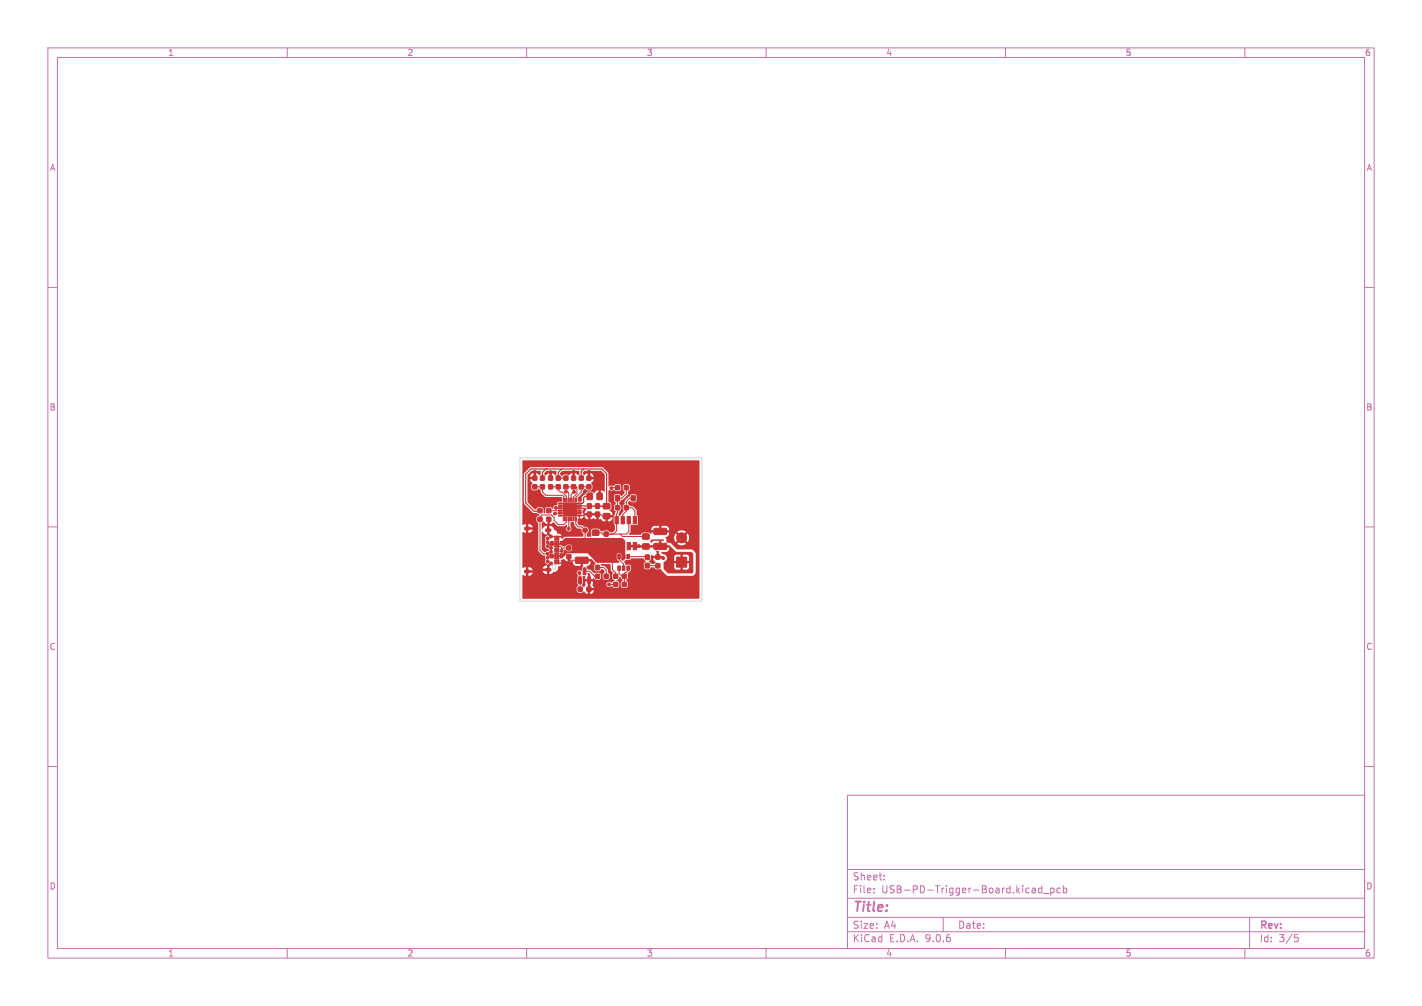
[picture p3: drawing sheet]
<svg xmlns="http://www.w3.org/2000/svg" width="297mm" height="210mm" viewBox="0 0 297 210" stroke-linecap="round" stroke-linejoin="round" font-family="sans-serif">
<defs><g id="words">
<text font-size="2.8" fill="#c872ab" x="178" y="190.9">Title:</text>
<g font-size="2.1" fill="#c872ab">
<text x="178" y="184">Sheet:</text>
<text x="178" y="186.7">File:</text>
<text x="184.1" y="186.7">USB-PD-Trigger-Board.kicad_pcb</text>
<text x="178" y="196.9">KiCad</text>
<text x="178" y="194.1">Size:</text>
<text x="184.7" y="194.1">A4</text>
<text x="185.7" y="196.9">E.D.A.</text>
<text x="193.3" y="196.9">9.0.6</text>
<text x="200" y="194.1">Date:</text>
<text x="263" y="194.3">Rev:</text>
<text x="263" y="196.9">Id:</text>
<text x="267.1" y="196.9">3/5</text>
</g>
<g font-size="1.8" fill="#c872ab">
<text x="35" y="11.9">1</text>
<text x="85" y="11.9">2</text>
<text x="135" y="11.9">3</text>
<text x="185" y="11.9">4</text>
<text x="235" y="11.9">5</text>
<text x="285" y="11.9">6</text>
<text x="10.3" y="35.9">A</text>
<text x="285.4" y="35.9">A</text>
<text x="10.3" y="85.9">B</text>
<text x="285.3" y="85.9">B</text>
<text x="10.3" y="135.9">C</text>
<text x="285.3" y="135.9">C</text>
<text x="10.3" y="185.9">D</text>
<text x="285.3" y="185.9">D</text>
<text x="35" y="199.9">1</text>
<text x="85" y="199.9">2</text>
<text x="135" y="199.9">3</text>
<text x="185" y="199.9">4</text>
<text x="235" y="199.9">5</text>
<text x="285" y="199.9">6</text>
</g>
</g></defs>
<g fill="none" stroke="#c872ab" stroke-width=".21">
<path d="M10 10h277v190h-277zM12 12h273v186h-273zM60 10v2M110 10v2M160 10v2M210 10v2M260 10v2M10 60h2M285 60h2M10 110h2M285 110h2M10 160h2"/>
<path d="M177 166h108v32h-108zM285 160h2M60 198v2M110 198v2M160 198v2M177 194.5h108M177 191.5h108M177 187.5h108M177 181.5h108M182.5 186.3v.1M182.5 185.5v.1M184.7 183.6v.1"/>
<path d="M184.7 182.8v.1M197 191.5v3M210 198v2M216.2 185.5v.9M216.2 186.3l-.1 .1M216.2 185.8h-.1M217.6 184.9v1.5M217.6 185.5l-.4-.1-.3 .3 .1 .6h.6M218 186.5h1.1M219.5 185.5l.4-.1 .3 .3-.2 .6h-.5M219.5 185.4v1.5M221.5 185.5l-.5-.1-.3 .3 .2 .6h.6"/>
<path d="M222.1 185.5l.4-.1 .3 .3-.1 .6h-.6M222.1 184.9v1.5M260 198v2M261 191.5v6.5M270.4 195.1h.7M270.5 195.7h.4l.3 .3-.1 .5-.6 .1"/>
</g>
<g fill="#c83434" stroke="#c83434" stroke-width=".21">
<path d="M130 121.6h.8v.8h-.8z"/>
<path d="M128.2 121.6h.8v.8h-.8z"/>
<path d="M132.3 107.8h.7v1.6h-.7z"/>
<path d="M131 107.8h.7v1.6h-.7z"/>
<path d="M129.7 107.8h.7v1.6h-.7z"/>
<path d="M128.4 107.8h.7v1.6h-.7z"/>
<path d="M128.4 113.2h.7v1.6h-.7z"/>
<path d="M129.7 113.2h.7v1.6h-.7z"/>
<path d="M131 113.2h.7v1.6h-.7z"/>
<path d="M132.3 113.2h.7v1.6h-.7z"/>
<path d="M114.2 106.2h.8v.8h-.8z"/>
<path d="M112.4 106.2h.8v.8h-.8z"/>
<path d="M114.6 99.4h.8v.8h-.8z"/>
<path d="M114.6 101.2h.8v.8h-.8z"/>
<path d="M134.8 117.6h.8v.9h-.8z"/>
<path d="M134.8 115.9h.8v.9h-.8z"/>
<path d="M137 117.7h.8v.8h-.8z"/>
<path d="M137 115.9h.8v.8h-.8z"/>
<path d="M136.6 113.5l2.5-.1 .2 .3-.1 .9-.2 .1h-2.3l-.1-.2z"/>
<path d="M136.6 110.3h2.5l.2 .2-.1 .9-.2 .2h-2.3l-.1-.2z"/>
<path d="M118.4 114h.8v.8h-.8z"/>
<path d="M118.4 115.8h.8v.8h-.8z"/>
<path d="M122.6 101.2h.8v.8h-.8z"/>
<path d="M122.6 99.4h.8v.8h-.8z"/>
<path d="M141.3 116.3h2.1v2.1h-2.1z"/>
<path d="M119.4 101.2h.8v.8h-.8z"/>
<path d="M119.4 99.4h.8v.8h-.8z"/>
<path d="M122.7 105.2h.8v.9h-.8z"/>
<path d="M122.7 106.9h.8v.9h-.8z"/>
<path d="M131.9 103.5h.7v1h-.7z"/>
<path d="M128.6 103.5h.7v1h-.7z"/>
<path d="M115.9 111.9h.9v.3h-.9z"/>
<path d="M115.9 112.4h.9v.3h-.9z"/>
<path d="M115.9 112.9h.9v.3h-.9z"/>
<path d="M115.9 113.4h.9v.3h-.9z"/>
<path d="M115.9 113.9h.9v.3h-.9z"/>
<path d="M115.9 114.4h.9v.3h-.9z"/>
<path d="M115.9 114.9h.9v.3h-.9z"/>
<path d="M115.9 115.4h.9v.3h-.9z"/>
<path d="M115.9 115.9h.9v.3h-.9z"/>
<path d="M115.9 116.4h.9v.3h-.9z"/>
<path d="M115.9 116.9h.9v.3h-.9z"/>
<path d="M115.9 117.4h.9v.3h-.9z"/>
<path d="M134.2 113.6h1.4v1h-1.4z"/>
<path d="M134.2 111.5h1.4v1h-1.4z"/>
<path d="M129 118.2h.6v.9h-.6z"/>
<path d="M130 118.2h.5v.9h-.5z"/>
<path d="M130.9 118.2h.6v.9h-.6z"/>
<path d="M130.9 115.8h.6v.9h-.6z"/>
<path d="M130 115.8h.5v.9h-.5z"/>
<path d="M129 115.8h.6v.9h-.6z"/>
<path d="M126.2 112.9h.8v.8h-.8z"/>
<path d="M126.2 111.1h.8v.8h-.8z"/>
<path d="M120.9 120.4l.5 .1v1.4l-.5-.1z"/>
<path d="M122.8 120.4l.5 .1v1.4l-.5-.1z"/>
<path d="M121.8 118.6h.6l-.1 1.4-.5-.1z"/>
<path d="M124.4 105.2h.8v.9h-.8z"/>
<path d="M124.4 106.9h.8v.9h-.8z"/>
<path d="M116.2 99.4h.8v.8h-.8z"/>
<path d="M116.2 101.2h.8v.8h-.8z"/>
<path d="M128.2 119.9h.8v.8h-.8z"/>
<path d="M130 119.9h.8v.8h-.8z"/>
<path d="M130.4 105.6h.8v.8h-.8z"/>
<path d="M128.6 105.6h.8v.8h-.8z"/>
<path d="M122.6 103h1.1v1.3h-1.1z"/>
<path d="M124.7 103h1.1v1.3h-1.1z"/>
<path d="M111.3 99.4h.8v.8h-.8z"/>
<path d="M111.3 101.2h.8v.8h-.8z"/>
<path d="M120.8 122.6h.8v.8h-.8z"/>
<path d="M122.6 122.6h.8v.8h-.8z"/>
<path d="M130.4 101.4h.8v.8h-.8z"/>
<path d="M128.6 101.4h.8v.8h-.8z"/>
<path d="M123.7 112.8h1.4v1h-1.4z"/>
<path d="M123.7 110.7h1.4v1h-1.4z"/>
<path d="M121 101.2h.8v.8h-.8z"/>
<path d="M121 99.4h.8v.8h-.8z"/>
<path d="M126 105.2h1.4v1h-1.4z"/>
<path d="M126 107.2h1.4v1.1h-1.4z"/>
<path d="M120.2 113.2h2.5l.1 .2v.9l-.2 .2h-2.3l-.2-.2z"/>
<path d="M120.2 116.4l2.5-.1 .1 .3v.9l-.2 .1h-2.3l-.2-.2z"/>
<path d="M126.2 119.9h.8v.8h-.8z"/>
<path d="M124.4 119.9h.8v.8h-.8z"/>
<path d="M112.9 99.4h.8v.8h-.8z"/>
<path d="M112.9 101.2h.8v.8h-.8z"/>
<path d="M112.4 108h.8v.8h-.8z"/>
<path d="M114.2 108h.8v.8h-.8z"/>
<path d="M117.8 101.2h.8v.8h-.8z"/>
<path d="M117.8 99.4h.8v.8h-.8z"/>
<path d="M120.2 104h.2v.8l-.2-.1z"/>
<path d="M119.7 104h.2v.8l-.2-.1z"/>
<path d="M119.2 104h.2v.8l-.2-.1z"/>
<path d="M118.7 104h.2v.8l-.2-.1z"/>
<path d="M118.2 104h.2v.8l-.2-.1z"/>
<path d="M117.7 104h.2v.8l-.2-.1z"/>
<path d="M116.7 105h.7v.2h-.7z"/>
<path d="M116.7 105.5h.7v.2h-.7z"/>
<path d="M116.7 106h.7v.2h-.7z"/>
<path d="M116.7 106.5h.7v.2h-.7z"/>
<path d="M116.7 107h.7v.2h-.7z"/>
<path d="M116.7 107.5h.7v.2h-.7z"/>
<path d="M117.7 108h.2v.7h-.2z"/>
<path d="M118.2 108h.2v.7h-.2z"/>
<path d="M118.7 108h.2v.7h-.2z"/>
<path d="M119.2 108h.2v.7h-.2z"/>
<path d="M119.7 108h.2v.7h-.2z"/>
<path d="M120.2 108h.2v.7h-.2z"/>
<path d="M120.6 107.5h.8v.2h-.8z"/>
<path d="M120.6 107h.8v.2h-.8z"/>
<path d="M120.6 106.5h.8v.2h-.8z"/>
<path d="M120.6 106h.8v.2h-.8z"/>
<path d="M120.6 105.5h.8v.2h-.8z"/>
<path d="M120.6 105h.8v.2h-.8z"/>
<path d="M117.7 105h2.7v2.7h-2.7z"/>
<path d="M124.4 118h.8v.9h-.8z"/>
<path d="M124.4 116.3h.8v.9h-.8z"/>
<circle cx="142.4" cy="112.3" r="1.05"/>
<circle cx="115.1" cy="117.6" r=".3"/>
<circle cx="114.4" cy="117.2" r=".3"/>
<circle cx="114.4" cy="116.4" r=".3"/>
<circle cx="115.1" cy="116" r=".3"/>
<circle cx="114.4" cy="115.6" r=".3"/>
<circle cx="115.1" cy="115.2" r=".3"/>
<circle cx="115.1" cy="114.4" r=".3"/>
<circle cx="114.4" cy="114" r=".3"/>
<circle cx="115.1" cy="113.6" r=".3"/>
<circle cx="114.4" cy="113.2" r=".3"/>
<circle cx="114.4" cy="112.4" r=".3"/>
<circle cx="115.1" cy="112" r=".3"/>
<circle cx="122.2" cy="110.7" r=".5"/>
<circle cx="111.7" cy="98.5" r=".3"/>
<circle cx="125.3" cy="102" r=".3"/>
<circle cx="117" cy="110.7" r=".3"/>
<circle cx="123.6" cy="108.9" r=".3"/>
<circle cx="119" cy="106.4" r=".3"/>
<circle cx="138.5" cy="116.5" r=".3"/>
<circle cx="115" cy="98.6" r=".3"/>
<circle cx="126.9" cy="109.3" r=".3"/>
<circle cx="118.3" cy="105.6" r=".3"/>
<circle cx="119.8" cy="98.5" r=".3"/>
<circle cx="123" cy="98.5" r=".3"/>
<circle cx="115.9" cy="107.2" r=".3"/>
<circle cx="133.4" cy="114" r=".3"/>
<circle cx="118.8" cy="110.4" r=".3"/>
<circle cx="117.3" cy="115" r=".3"/>
<circle cx="116.1" cy="106" r=".3"/>
<circle cx="121" cy="119.6" r=".3"/>
<circle cx="127.7" cy="101.9" r=".3"/>
<circle cx="119.9" cy="102.7" r=".3"/>
<circle cx="118.2" cy="102.7" r=".3"/>
<circle cx="127.2" cy="122" r=".3"/>
</g>
<path d="M109.8 110.3h.6M109.8 119.3h.6M114.2 110.7h.6M114.2 118.9h.6" fill="none" stroke="#c83434" stroke-width=".8"/>
<g fill="none" stroke="#c83434" stroke-width=".21">
<path d="M111.7 98.5v1.3M115 98.6v1.2M119.8 98.5v1.3M123 98.5v1.3M111.7 101.6h1.6v1.1l.7 .7h3.5l.3 .3v.7M114.6 106.6h.1M114.6 106.6h2.4M115 101.6h1.6v.7l.4 .4h.4l.9 .9v.8M115.1 112l1.2 .1M115.1 116l1.2 .1M116.1 106l.9 .1M116.3 113.6h-1.2"/>
<path d="M116.3 114.1h.8l.2 .2v.7M117 107.1l-1.1 .1M118.2 101.6h2.1l.2 .2v1.2l-.7 .8v.6M118.2 102.7l.4-.1 .2 .2v1.6M118.3 108.3v.7l-.5 .5h-1.2l-.8-.8v-.6l-.6-.6h-2l-.4 .4v7l.7 .7h.9M118.8 108.3v.1M118.8 116.2v.6l.2 .2h2.5M118.8 108.4v2M118.8 114.4h-1.2l-.3 .3M118.8 114.4h.1M118.8 110.4h.1M119.9 102.7l-.6 .5v1.2"/>
<path d="M120.3 108.3v1.2l.5 .5h.7l.7 .7v2.4l-.7 .7M121 106.1h-1.3l-.2 .3h-.5l1.3 1.2h1.6l.2-.2h3.4l.3 .4h.9v1.3l.2 .2M121 105.6l5.7 .1M121 119.6l.2 .2v3.2M122.1 119.3h1.1l1 1h.6M123 101.6h-1.6v1.1l-1.1 1.1v.6M123.1 107.4v1l.5 .5M123.1 105.7h1.7M124.8 118.5h1.3l.5 .5v1.3M125.3 102l-.1 1.6M127.9 117.2v1.7l.7 .7v.7M128.9 106h.1"/>
<path d="M129 101.8l-1.3 .1M129.3 118.6v1.1l.6 .6h.5M129.3 116.2v.6l.9 1v.8M129.5 111.5l.5 .5h4.9M130.8 101.8v1.3l-.9 .9h-1l.1 3-.2 .2v3.6l-.7 .7M130.8 106h1.2l.6 .6v2M131.2 116.2h3.9l.1 .1M131.2 118.6v.5l-.8 .6v2.3M131.3 108.6v2.4l-.5 .5h-4.9l-.3-.3h-1.2M132.2 104h-.7l-.7 .7v2l-.7 .7v1.2M135.2 118.1h2.2M137.4 116.3h.9l.2 .2"/>
<path d="M127.2 122h1.4"/>
</g>
<path d="M114 97.9l-.7 .7v1.2M117.3 97.9l-.7 .7v1.2h1.6M121.9 97.9l-.5 .5v1.4M123.2 103.6h-1l-.3 .3v.9l-.3 .3h-.6M126.7 105.7v-6.8l-1-1h-14.8l-1.1 1.1v6l1.7 1.7 1.3-.1" fill="none" stroke="#c83434" stroke-width=".25"/>
<g fill="#c83434">
<path d="M114.9 113.1l.2-.2h.4l.3 .5h1l.2-.4 .4-.1 .7-.6h11.8l.7 .6v3.6l-.6 .6-.2-.3-.1-1.2h-.8l-.1 1.1 .6 .6-.1 .2h-4.6l-2-2h-4.2l-1.2 1.1h-.3l-.2-.4h-1l-.2 .4h-.6l-.2-.6 .1-.3 .6-.2 .3 .4h1l.2-.2a.34 .34 0 0 1 .5-.2l.3-.3 .1-.5h.2l.4 .4 .9-.1 .1-.3-.1-.9-.9-.1-.5 .4h-.5l-.3-.3-.4-.1-1.1 .1a.27 .27 0 0 1-.3 .3 .27 .27 0 0 1-.2-.2h-.3l-.1-.3z"/>
<path d="M131.4 113.8h6.2v-.9h-1l-.5 .4-.3-.3 .4-.4h2.4l.1 .3h-.5v.9h1.6l1.4 1.4h3.1l.5 .4v3.9l-.3 .2h-5l-.9-.9 .1-1.5a.8 .8 0 0 0 .6-1h1.5v.8h.9v.5h-.9v.9l.3 .3 1 .1v-.9h.5v.9h.9l.4-.3v-1h-.9v-.5h.9v-.9l-.2-.3-1.1-.1v.9h-.5v-.9h-.9l-.4 .5h-1.5a.91 .91 0 0 0-.9-.6l-.2-.5h.8a.77 .77 0 0 0 .7-.9h-8.2z"/>
<path d="M136 115.9l1.1 .1-.1-.9 .6-.1v1l1 .2 .2 .4a.2 .2 0 0 1-.3 .2 .2 .2 0 0 1-.1-.3h-2l.1 .4 .4 .5-.3 .3h-.6l-.5-.5 .4-.5z"/>
<path d="M113.2 111h.1a.95 .95 0 0 0 1 .6v-.7h.5v.4l.4 .5a.2 .2 0 0 0-.2 .1 .2 .2 0 0 0-.1 .2l-.5-.4-.1 .1a.73 .73 0 0 0-.4 1.1l-.1 .2 .1 .4a.7 .7 0 0 0 .7 1.1 .26 .26 0 0 1 0 .3 .26 .26 0 0 1-.3 .2l-.6 .2-.6-.6z"/>
<path d="M113.2 109.1l.4-.3 .3 .4 .5 .2v-.9l.3-.1 .2 .1v.9l.7-.4 .9 .8 1.3 .1 .5-.4 .1 .4a.58 .58 0 0 0-.1 .9 .58 .58 0 0 0 .9 0 .58 .58 0 0 0 0-.9v-.8a.53 .53 0 0 1 .7 0v.5l.7 .7 .8 .1 .1 .7 .3 .3v.6h-3.8l-.7 .5v-.3l-.6-.1 .1-.2h.5l-.2-.3-.8-.3a.88 .88 0 0 0-.6-.8 .89 .89 0 0 0-.9-.7v.6h-.5v-.6a1.13 1.13 0 0 0-1 .6l-.2-.1z"/>
<path d="M117.7 105.1l2.2-.1a.36 .36 0 0 1 .4 .2 .36 .36 0 0 1 0 .4l-.2 .4h.5l.1 .1-.6 .1 .3 .7-.3 .8h-2.3l-.1-.4z"/>
<path d="M111 98.3h1.8l.2 .1-.1 .6-.2 .2-.7-.4v.9l-.3 .1-.1 .2-.9 .1 .2 .4 .4 .3-.3 .5 .1 .9 .9 .2 .6-.4 .3 .4 .1 .5 1 .9h3.4v.9h-.7a.39 .39 0 0 0-.3 .6l-.1 .2a.56 .56 0 0 0-.8 .6l-.1 .1-.4-.3h-.9l-.2 .4v.7l-.3 .1-.1-.1v-.7l-.2-.4h-.9l-.4 .4h-.3l-1.5-1.4v-5.4l1.2 .1v-.8a.73 .73 0 0 0-.7 .7h-.5v-.3z"/>
<path d="M121.8 98.5l.3-.2h3.4l.8 .7v3.6l-.8-.2v1.2h-.4l-.1-.1v-1.1a.92 .92 0 0 0-.9 .6l-.5-.4-1 .1-.3 .5-.3 .1-.5 .5v.9h-.8v-.8l1-1 .1-.5 .3-.4 .6 .4h.6l.4-.3v-.8l-.3-.5 .4-.3 .2-.4-.9-.1-.3-.4h1.2a.73 .73 0 0 0-.8-.8v.8h-.4v-.8l-.8 .4-.2-.2z"/>
<path d="M113.7 98.7l.5-.4h1.9l.2 .1-.1 .6-.2 .2-.8-.4v.9l-.1 .1-.3-.1-.1-.9-.7 .5-.3-.3z"/>
<path d="M117 98.7l.5-.4 3.5 .1v.6l-.2 .2-.7-.4-.1 1-.4-.1-.1-.9-.4 .2a.35 .35 0 0 1-.3 .2 .35 .35 0 0 1-.3-.1h-.6l-.5 .3-.4-.3z"/>
<path d="M109.1 96.2l36.9-.1 .1 .1-.1 28.8h-36.8l-.1-.1v-4.8l.1-.1 .7 .2v-.6h.5v.6a.9 .9 0 0 0 .9-.6h-.8l.2-.3-.2-.2h.8l-.5-.6-.4-.1v.7h-.5v-.7l-.7 .2-.1-.1v-7.3l.1-.2 .7 .2v-.6h.5v.6a.9 .9 0 0 0 .9-.6h-.8l.2-.2-.2-.3h.8l-.5-.6-.4-.1v.7h-.5v-.7l-.7 .2-.1-.1v-10.6h.3v6.2l1.9 1.9 .8 .1 .6 .3-.7 .7 .1 .6 .3 .5v5.8l.9 .9 .6 .1 .1 .8a.69 .69 0 0 0 .3 1l.1 .1 .5-.3a.47 .47 0 0 1-.1 .7v.4h-.5l-.1-.7a.89 .89 0 0 0-.9 .7h.9l-.2 .2 .2 .3h-.9l.3 .4 .5 .2h.2v-.6h.5v.6l.7-.3h4.9l.4 .7-.2 .3v1.3l.2 .3-.3 .6v.8l.3 .2h.7l.5-.3 .4 .5 .9 .1a.73 .73 0 0 0 .7-.7h-.7v.7h-.6l.1-1.5h.5v.3h.7v-.2a.57 .57 0 0 1-.1-.8v-.4h-.6v1.1h-.5v-1.1h-.6l.1 .4a.42 .42 0 0 1-.2 .6 .42 .42 0 0 1-.6-.1l.2-.5v-1.5h.5v.6h.6l-.1-1.3h.3l.3 .3v1h.6l.1-.2 .4 .3h.7l.4-.4-.1-.9-.3-.1-1 .1-.7-.7-.7-.1-.2-.6 .1-.2a.76 .76 0 0 0 .7-.9h-1.6l.1 1.1-.2 .2-.1 .6-.2 .1a.56 .56 0 0 0-.9 .3h-4.9l.1-.1a.97 .97 0 0 0 1-.8l.1-.4a.5 .5 0 0 0 .6-.5l-.6-.1 .1-.1 .5-.1-.2-.5 .7-.2 .3 .3 .4 .2 .1-1 .4 .1v.9l.5-.2 .2 .2a.78 .78 0 0 0 .7 .9h.8v-1l.3-.1 .1-.3h1.9l.9 .9-.3 .5v.9l.4 .2h.8a.49 .49 0 0 1 .6-.4l.4 .4v.3l-.4 .5v.8l.4 .2h.8l.2-.4 .1-.6-.4-.5-.1-.6-.6-.7-.7-.1-.1-.2 2-.1 .1 1.2 .4 .6-.1 .4v.6l.5 .5-.6 .5a.62 .62 0 0 0-.8-.1 .62 .62 0 0 0-.2 .8 .64 .64 0 0 0 .9 .1l.5 .3 1-.1 .1-.9-.5-.6 .4-.2 .2-.5 .7 .7-.4 .6 .1 .9 .9 .1 .4-.2v-.8l-.3-.6 .3-.5v-.9l.6-.6v-1l-.2-.2h-.8l-.4-.7 .4-.3h.9l.3-.3h2.5l.5 .6-.4 .5v.8l.2 .3h.8l.5-.4h.6l.5 .4h.9l.3 .4 1.1 1 5.5-.1 .4-.7-.1-4.1-.7-.6h-3.1l-1.3-1.3-.9-.2v-.6l-.2-.4 1.8-.1 .3 1.1 .6-.6 .4 .3-.6 .6 .1 .1a1.54 1.54 0 0 0 1.7-.1l-.6-.6 .3-.3 .6 .6 .1-.1a1.54 1.54 0 0 0-.1-1.7l-.6 .6-.3-.4 .6-.6-.1-.1a1.54 1.54 0 0 0-1.7 .1l.6 .6-.4 .4-.6-.6-.3 .7h-1.7a.77 .77 0 0 0 .6-.9h-3.7l-.1 .3-.4-.3h-1.1l-.6 .4h-2.3l-.2-.1 .4-.4v-.6h4.3v.2h3.7a.77 .77 0 0 0-.7-.9h-.8v.9h-.6v-.9h-1.1l-.3 .3-.2 .4h-4.3v-.9l.3-.1 1 .1 .2-.2v-1.6l-.2-.3-.1-1.1-.8-.7-.5-.1-.4-.3v-.4l.3-.3 .4 .2 .9-.1 .2-.3-.1-1-.3-.2h-.8l-1.3 1.3-.1 .8-.3 .4v.6l.2 .4-.5 .5-.1 .3-.3 .2-.3-.3 .3-.7 .3-.4v-.8a.46 .46 0 0 1-.3-.7l.3-.4 .4-.1 1-1.1 .1-.7 .4-.4-.1-.6-.2-.4h-.8l-.4 .2v.8l.3 .4 .1 .4-.7 .7-.6-.5-.7 .1-.2 .3v1l.3 .4v.4l-.4 .4 .1 .6 .3 .5-.4 1v1.6l.2 .3v1l-.5 .4h-.6l-.4-.3-.6-.1a.83 .83 0 0 1-1.2-.3h-1.2l-.3 .1-.2 .3 .1 1.2h-.9v-.6a.8 .8 0 0 0 .3-1 .8 .8 0 0 0-1-.5l-.3-.2-.7-.1-.3-.3 .1-.9 .2-.2v-.7l.2 .1v.6a.74 .74 0 0 0 .9-.5l.1 .1a.73 .73 0 0 0 .7 .6l.9-.1a.45 .45 0 0 1 .7 .1h.1v-.8h-1.2v.8h-.5v-.8h-.9l-.3-.8 .3-.6h-.5l-.1-.2 1.1 .1 .1 .3-.3 .4-.1 .3h2.6l.1 .3h.2l.1 1 .3-.1 .2 .3a2.07 2.07 0 0 0 2.2 0l.1-.6h-.9v.8h-.6v-.9l.3-.1v-.2l1.2-.1-.1-.6-.5-.3 .4-.5v-.9l-.6-.5v-2.3l.1-.2 .2 .1a.7 .7 0 0 0 .8-.1l.4 .3h.9l.2-.4v-.8l-.4-.2h-.6l-.5 .3-.6-.1-.5 .2v-2.7l-1.3-1.3h-15l-1.4 1.4h-.3z"/>
</g>
<g fill="none" stroke="#d0d2cd" stroke-width=".21">
<path d="M108.6 95.6h38v29.9h-38z"/>
<circle cx="115.8" cy="118.4" r=".44"/>
</g>
<use href="#words"/>
</svg>
